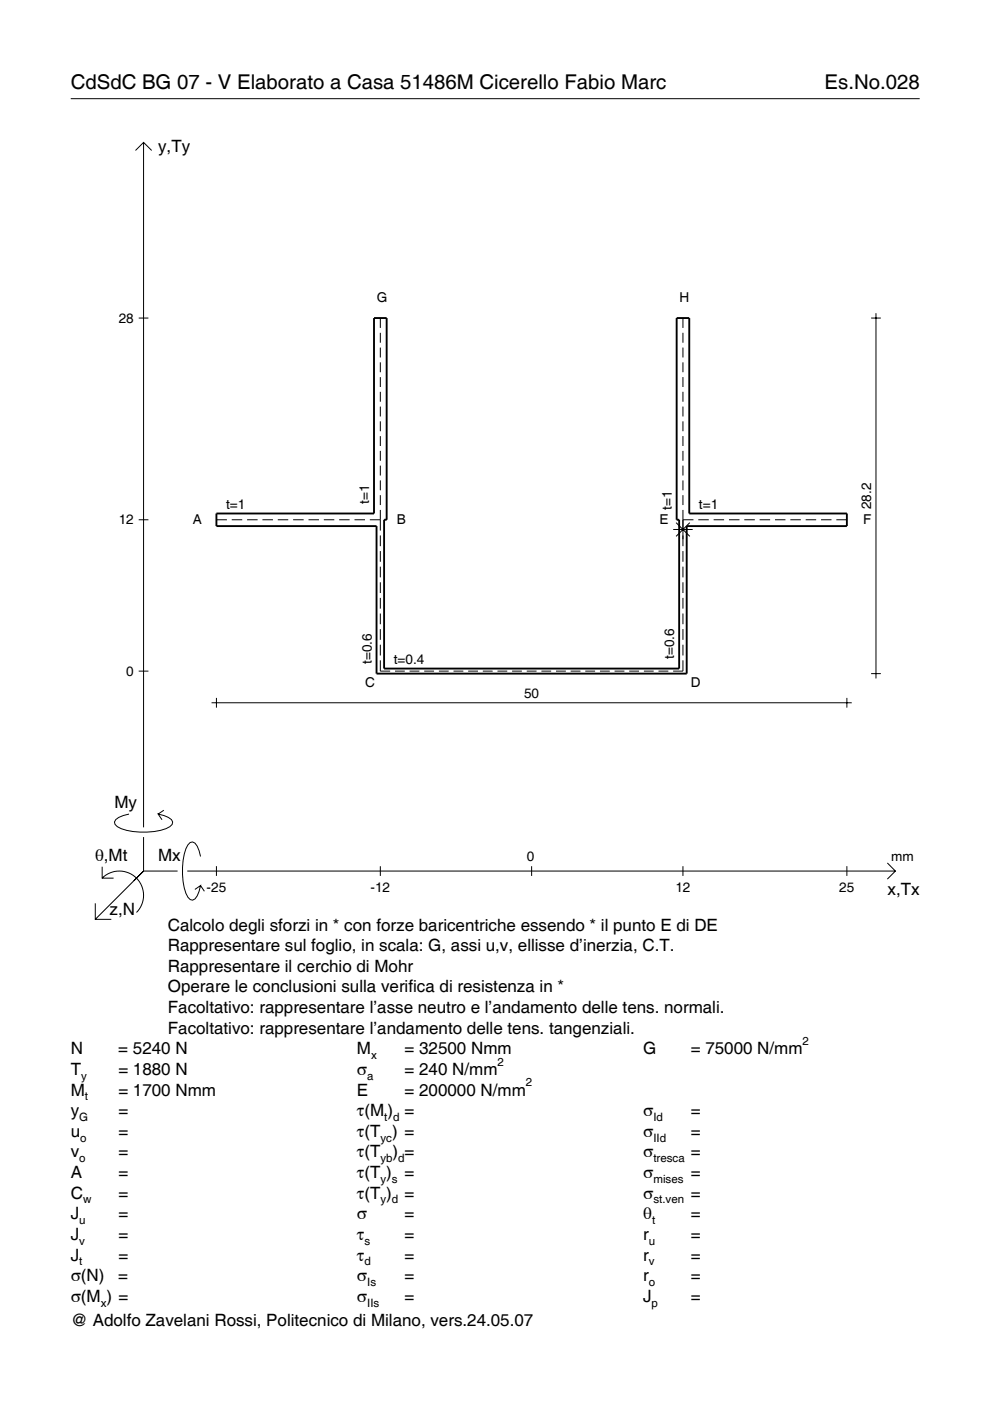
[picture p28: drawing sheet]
<svg xmlns="http://www.w3.org/2000/svg" width="210mm" height="297mm" viewBox="0 0 210 297" stroke-linecap="round" stroke-linejoin="round" font-family="sans-serif">
<defs><g id="words">
<g font-size="4.3">
<text x="15" y="18.9">CdSdC BG 07 - V Elaborato a Casa 51486M Cicerello Fabio Marc</text>
<text x="174.8" y="18.9">Es.No.028</text>
</g>
<g font-size="3.6">
<text x="33.5" y="32.3">y,Ty</text>
<text x="24.3" y="171.3">My</text>
<text x="20.1" y="182.6">θ,Mt</text>
<text x="33.5" y="182.6">Mx</text>
<text x="188.2" y="189.8">x,Tx</text>
<text x="23.2" y="193.9">z,N</text>
<text x="35.6" y="197.3">Calcolo degli sforzi in * con forze baricentriche essendo * il punto E di DE</text>
<text x="35.6" y="201.7">Rappresentare sul foglio, in scala: G, assi u,v, ellisse d’inerzia, C.T.</text>
<text x="35.6" y="206">Rappresentare il cerchio di Mohr</text>
<text x="35.6" y="210.4">Operare le conclusioni sulla verifica di resistenza in *</text>
<text x="35.6" y="214.8">Facoltativo: rappresentare l’asse neutro e l’andamento delle tens. normali.</text>
<text x="35.6" y="219.2">Facoltativo: rappresentare l’andamento delle tens. tangenziali.</text>
<text x="15" y="223.5">N</text>
<text x="15" y="227.9">T</text>
<text x="25.1" y="223.5">= 5240 N</text>
<text x="25.1" y="227.9">= 1880 N</text>
<text x="75.7" y="227.9">σ</text>
<text x="75.7" y="223.5">M</text>
<text x="85.8" y="223.5">= 32500 Nmm</text>
<text x="85.8" y="227.9">= 240 N/mm</text>
<text x="136.4" y="223.5">G</text>
<text x="146.5" y="223.5">= 75000 N/mm</text>
<text x="15" y="232.3">M</text>
<text x="25.1" y="232.3">= 1700 Nmm</text>
<text x="75.7" y="232.3">E</text>
<text x="85.8" y="232.3">= 200000 N/mm</text>
<text x="15" y="236.7">y</text>
<text x="25.1" y="236.7">=</text>
<text x="75.7" y="236.7">τ(M ) =</text>
<text x="136.4" y="236.7">σ</text>
<text x="146.5" y="236.7">=</text>
<text x="15" y="241">u</text>
<text x="15" y="245.4">v</text>
<text x="25.1" y="241">=</text>
<text x="25.1" y="245.4">=</text>
<text x="75.7" y="241">τ(T ) =</text>
<text x="75.7" y="245.4">τ(T</text>
<text x="83.3" y="245.4">) =</text>
<text x="136.4" y="241">σ</text>
<text x="136.4" y="245.4">σ</text>
<text x="146.5" y="241">=</text>
<text x="146.5" y="245.4">=</text>
<text x="15" y="249.8">A</text>
<text x="25.1" y="249.8">=</text>
<text x="75.7" y="249.8">τ(T )</text>
<text x="85.8" y="249.8">=</text>
<text x="136.4" y="249.8">σ</text>
<text x="146.5" y="249.8">=</text>
<text x="15" y="254.2">C</text>
<text x="25.1" y="254.2">=</text>
<text x="75.7" y="254.2">τ(T )</text>
<text x="85.8" y="254.2">=</text>
<text x="136.4" y="254.2">σ</text>
<text x="146.5" y="254.2">=</text>
<text x="15" y="258.5">J</text>
<text x="15" y="262.9">J</text>
<text x="25.1" y="258.5">=</text>
<text x="25.1" y="262.9">=</text>
<text x="75.7" y="258.5">σ</text>
<text x="75.7" y="262.9">τ</text>
<text x="85.8" y="258.5">=</text>
<text x="85.8" y="262.9">=</text>
<text x="136.4" y="258.5">θ</text>
<text x="136.4" y="262.9">r</text>
<text x="146.5" y="258.5">=</text>
<text x="146.5" y="262.9">=</text>
<text x="15" y="267.3">J</text>
<text x="25.1" y="267.3">=</text>
<text x="75.7" y="267.3">τ</text>
<text x="85.8" y="267.3">=</text>
<text x="136.4" y="267.3">r</text>
<text x="146.5" y="267.3">=</text>
<text x="15" y="271.7">σ(N)</text>
<text x="25.1" y="271.7">=</text>
<text x="75.7" y="271.7">σ</text>
<text x="85.8" y="271.7">=</text>
<text x="136.4" y="271.7">r</text>
<text x="146.5" y="271.7">=</text>
<text x="15" y="281.2">@ Adolfo Zavelani Rossi, Politecnico di Milano, vers.24.05.07</text>
<text x="15" y="276">σ(M ) =</text>
<text x="75.7" y="276">σ</text>
<text x="85.8" y="276">=</text>
<text x="136.4" y="276">J</text>
<text x="146.5" y="276">=</text>
</g>
<g font-size="2.9">
<text x="79.9" y="64.1">G</text>
<text x="144" y="64.1">H</text>
<text x="25.2" y="68.4">28</text>
<text x="47.9" y="107.8">t=1</text>
<text x="78.3" y="106.8" transform="rotate(-90 78.3 106.8)">t=1</text>
<text x="148.2" y="107.8">t=1</text>
<text x="184.7" y="107.9" transform="rotate(-90 184.7 107.9)">28.2</text>
<text x="25.2" y="111.2">12</text>
<text x="40.9" y="111.1">A</text>
<text x="84.1" y="111.1">B</text>
<text x="139.8" y="111.1">E</text>
<text x="142.4" y="108.2" transform="rotate(-90 142.4 108.2)">t=1</text>
<text x="183" y="111.1">F</text>
<text x="26.8" y="143.3">0</text>
<text x="78.8" y="140.8" transform="rotate(-90 78.8 140.8)">t=0.6</text>
<text x="83.5" y="140.7">t=0.4</text>
<text x="143" y="139.7" transform="rotate(-90 143 139.7)">t=0.6</text>
<text x="77.4" y="145.6">C</text>
<text x="111.1" y="148">50</text>
<text x="146.5" y="145.6">D</text>
<text x="111.7" y="182.6">0</text>
<text x="189" y="182.6">mm</text>
<text x="43.8" y="189.1">-25</text>
<text x="78.6" y="189.1">-12</text>
<text x="143.2" y="189.1">12</text>
<text x="178" y="189.1">25</text>
</g>
<g font-size="2.4">
<text x="170.2" y="221.5">2</text>
<text x="78.7" y="224.5">x</text>
<text x="105.5" y="225.9">2</text>
<text x="17.2" y="228.9">y</text>
<text x="18" y="233.3">t</text>
<text x="77.9" y="228.9">a</text>
<text x="111.5" y="230.3">2</text>
<text x="16.8" y="237.7">G</text>
<text x="81.5" y="237.7">t d</text>
<text x="138.5" y="237.7">Id</text>
<text x="17" y="242">o</text>
<text x="80.7" y="242">yc</text>
<text x="138.5" y="242">IId</text>
<text x="16.8" y="246.4">o</text>
<text x="80.7" y="246.4">yb d</text>
<text x="80.7" y="250.8">y s</text>
<text x="138.5" y="246.4">tresca</text>
<text x="138.5" y="250.8">mises</text>
<text x="17.6" y="255.2">w</text>
<text x="80.7" y="255.2">y d</text>
<text x="138.5" y="255.2">st.ven</text>
<text x="16.8" y="259.5">u</text>
<text x="16.8" y="263.9">v</text>
<text x="77.3" y="263.9">s</text>
<text x="137.6" y="263.9">u</text>
<text x="138.2" y="259.5">t</text>
<text x="16.8" y="268.3">t</text>
<text x="77.3" y="268.3">d</text>
<text x="137.6" y="268.3">v</text>
<text x="77.9" y="272.7">Is</text>
<text x="137.6" y="272.7">o</text>
<text x="21.4" y="277">x</text>
<text x="77.9" y="277">IIs</text>
<text x="138.2" y="277">p</text>
</g>
</g></defs>
<g fill="none" stroke="#000" stroke-width=".21">
<path d="M15 20.9h180M28.7 31.9l1.7-1.7 1.8 1.7M30.4 30.2v145.2M29.4 67.4h2.1M80.6 67.4v2.1M80.6 70.6v2.1M80.6 73.7v2.1M80.6 76.8v2.1M80.6 80v2.1M144.8 67.4v2.1M144.8 70.6v2.1M144.8 73.7v2.1"/>
<path d="M144.8 76.8v2.1M144.8 80v2.1M184.7 67.4h2.1M185.7 66.4v77.5M80.6 83.1v2.1M80.6 86.2v2.1M80.6 89.3v2.1M80.6 92.5v2.1M80.6 95.6v2.1M80.6 98.7v2.1M144.8 83.1v2.1M144.8 86.2v2.1"/>
<path d="M144.8 89.3v2.1M144.8 92.5v2.1M144.8 95.6v2.1M144.8 98.7v2.1M29.4 110.2h2.1M45.9 110.2h2.2M49.1 110.2h2.3M52.4 110.2h2.2M55.6 110.2h2.3M58.9 110.2h2.2M62.1 110.2h2.3M65.4 110.2h2.2"/>
<path d="M68.7 110.2h2.2M71.9 110.2h2.2M75.2 110.2h2.2M78.4 110.2h2.2M80.6 101.9v2.1M80.6 105v2.1M80.6 108.1v4.4M80.6 113.5v2.3M80.6 116.8v2.3M142.7 112.3h4.2M143.3 110.8l3 2.9M144.8 110.2h2.2"/>
<path d="M144.8 101.9v2.1M144.8 105v2.1M144.8 108.1v7.7M144.8 116.8v2.3M146.3 110.8l-3 2.9M148.1 110.2h2.2M151.3 110.2h2.2M154.6 110.2h2.2M157.8 110.2h2.2M161.1 110.2h2.2M164.3 110.2h2.2M167.6 110.2h2.2"/>
<path d="M170.8 110.2h2.2M174.1 110.2h2.2M177.3 110.2h2.3M80.6 120.1v2.3M80.6 123.5v2.2M80.6 126.8v2.2M80.6 130.1v2.3M80.6 133.4v2.3M80.6 136.7v2.3M144.8 120.1v2.3M144.8 123.5v2.2M144.8 126.8v2.2"/>
<path d="M144.8 130.1v2.3M144.8 133.4v2.3M144.8 136.7v2.3M29.4 142.3h2.1M44.9 149h135.7M45.9 148v2M80.6 140v2.3h2.1M83.7 142.3h2.1M86.8 142.3h2.1M89.9 142.3h2.1M93.1 142.3h2M96.2 142.3h2"/>
<path d="M99.3 142.3h2M102.4 142.3h2M105.5 142.3h2M108.6 142.3h2M111.7 142.3h2.1M114.8 142.3h2.1M117.9 142.3h2.1M121 142.3h2.1M124.1 142.3h2.1M127.2 142.3h2.1M130.3 142.3h2.1M133.4 142.3h2.1"/>
<path d="M136.5 142.3h2.1M139.6 142.3h2.1M144.8 140v2.3h-2.1M179.6 148v2M184.7 142.8h2.1M27.3 172.6a3.6 3.6 0 0 0-3 1.7l.1 .5a5.7 5.7 0 0 0 3.8 1.5 13.3 13.3 0 0 0 7.8-1l.5-.5 .1-.5a3.6 3.6 0 0 0-3.1-1.7l.8 1.2M30.4 177.5v7.2M34.7 171.8l-1.2 .8M20.2 191.5v3.4h3.4M21.7 186.2a5.1 5.1 0 0 1 7.2 0 5.1 5.1 0 0 1 0 7.3M21.7 183.8v2.4h2.4M30.4 184.7l-10.2 10.2"/>
<path d="M30.4 184.7l-2 2M30.4 184.7h7.2M39.7 184.7h150.1M42.5 181.6a3.6 3.6 0 0 0-1.7-3.1l-.5 .1a5.7 5.7 0 0 0-1.5 3.8 13.3 13.3 0 0 0 1 7.8l.5 .5 .5 .2a3.6 3.6 0 0 0 1.7-3.1l-1.2 .8M42.5 187.8l.8 1.2M45.9 183.7v2M80.6 183.7v2M112.7 183.7v2M144.8 183.7v2M179.6 183.7v2M188.1 183l1.7 1.7-1.7 1.7"/>
</g>
<path d="M79.3 67.4h2.7v42.8h-.6v31.6h62.6v-31.6h-.5v-42.8h2.6v41.5h33.5v2.6h-34v31.3h-65.8v-31.3h-33.9v-2.6h33.4z" fill="none" stroke="#000" stroke-width=".4"/>
<use href="#words"/>
</svg>
